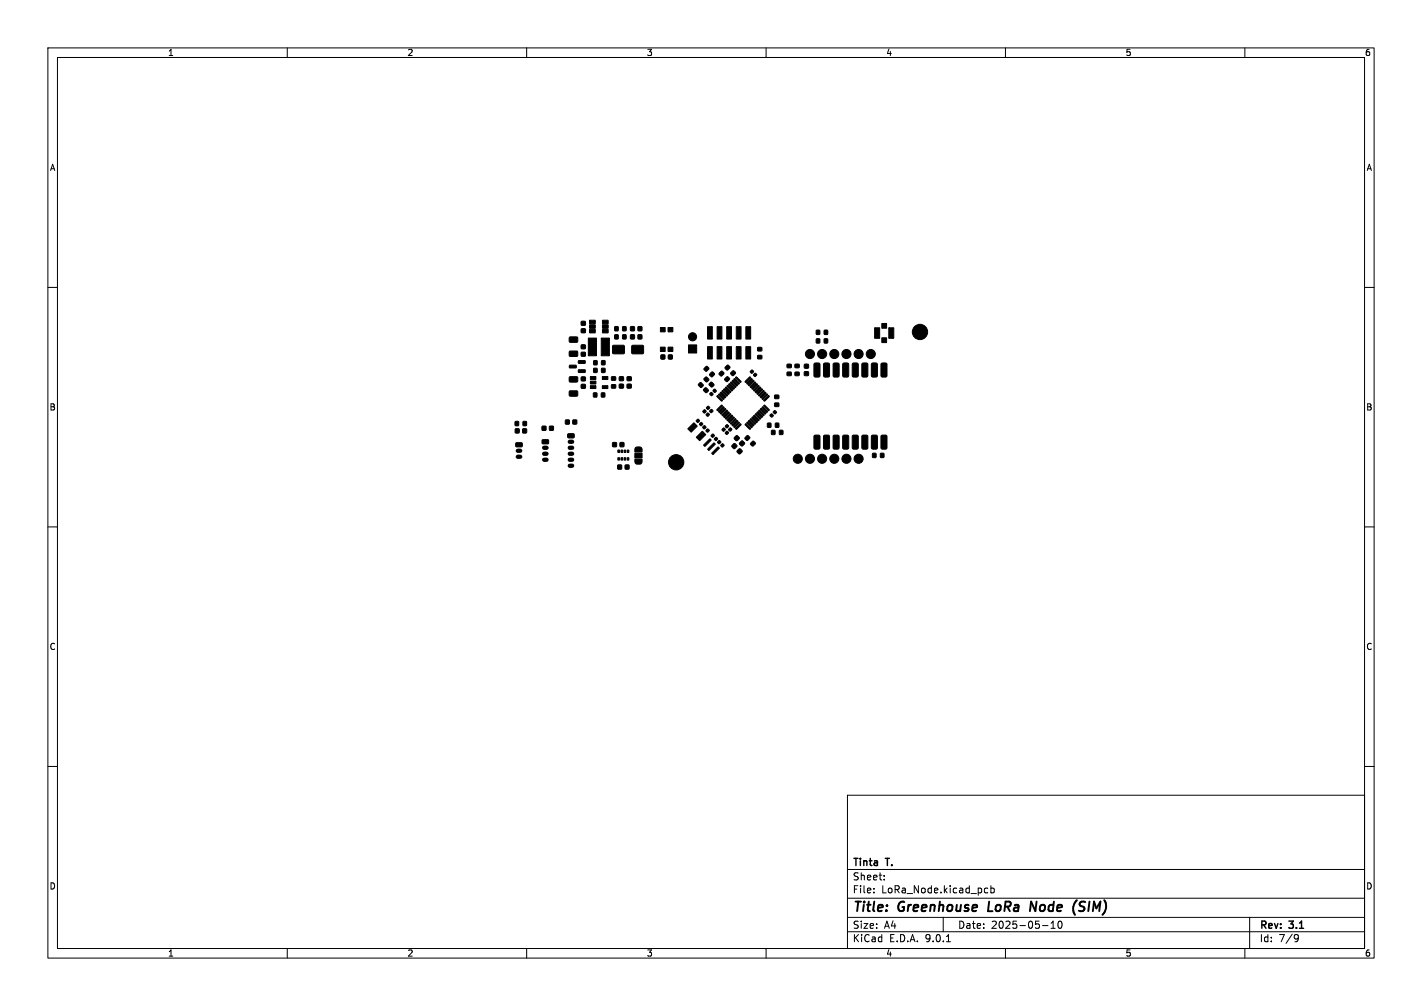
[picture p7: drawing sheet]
<svg xmlns="http://www.w3.org/2000/svg" width="297mm" height="210mm" viewBox="0 0 297 210" stroke-linecap="round" stroke-linejoin="round" font-family="sans-serif">
<defs><g id="words">
<g font-size="2.8">
<text x="178" y="190.9">Title:</text>
<text x="187.7" y="190.9">Greenhouse</text>
<text x="207.2" y="190.9">LoRa</text>
<text x="216.8" y="190.9">Node</text>
<text x="226.5" y="190.9">(SIM)</text>
</g>
<g font-size="2.1">
<text x="178" y="184">Sheet:</text>
<text x="178" y="181.2">Tinta</text>
<text x="185.2" y="181.2">T.</text>
<text x="178" y="186.7">File:</text>
<text x="184.1" y="186.7">LoRa_Node.kicad_pcb</text>
<text x="178" y="196.9">KiCad</text>
<text x="178" y="194.1">Size:</text>
<text x="184.7" y="194.1">A4</text>
<text x="185.7" y="196.9">E.D.A.</text>
<text x="193.3" y="196.9">9.0.1</text>
<text x="200" y="194.1">Date:</text>
<text x="207" y="194.1">2025-05-10</text>
<text x="263" y="194.3">Rev:</text>
<text x="263" y="196.9">Id:</text>
<text x="267.1" y="196.9">7/9</text>
<text x="269.4" y="194.3">3.1</text>
</g>
<g font-size="1.8">
<text x="35" y="11.9">1</text>
<text x="85" y="11.9">2</text>
<text x="135" y="11.9">3</text>
<text x="185" y="11.9">4</text>
<text x="235" y="11.9">5</text>
<text x="285" y="11.9">6</text>
<text x="10.3" y="35.9">A</text>
<text x="285.4" y="35.9">A</text>
<text x="10.3" y="85.9">B</text>
<text x="285.3" y="85.9">B</text>
<text x="10.3" y="135.9">C</text>
<text x="285.3" y="135.9">C</text>
<text x="10.3" y="185.9">D</text>
<text x="285.3" y="185.9">D</text>
<text x="35" y="199.9">1</text>
<text x="85" y="199.9">2</text>
<text x="135" y="199.9">3</text>
<text x="185" y="199.9">4</text>
<text x="235" y="199.9">5</text>
<text x="285" y="199.9">6</text>
</g>
</g></defs>
<g fill="none" stroke="#000" stroke-width=".21">
<path d="M10 10h277v190h-277zM12 12h273v186h-273zM60 10v2M110 10v2M160 10v2M210 10v2M260 10v2M10 60h2M285 60h2M10 110h2M285 110h2M10 160h2"/>
<path d="M177 166h108v32h-108zM285 160h2M60 198v2M110 198v2M160 198v2M177 194.5h108M177 191.5h108M177 187.5h108M177 181.5h108M182.5 186.3v.1M182.5 185.5v.1M184.7 183.6v.1"/>
<path d="M184.7 182.8v.1M197 191.5v3M197.7 196.6h.8M205.7 186.3h.6M205.7 185.5h.6M207 185.5l.4-.1 .3 .3-.2 .6h-.5M207 184.9v1.5M210 198v2M217.7 193.2h1.2M219.5 193.8h.9M219.5 192.7l.5-.4v1.5M221.2 192.4l.1-.1a.8 .8 0 0 1 .5 .7 .8 .8 0 0 1-.5 .8 1 1 0 0 1-.1-1.4z"/>
<path d="M260 198v2M261 191.5v6.5M270.6 195.1l.5 .1a.99 .99 0 0 1-.4 1.4h-.2M271.2 195.7l-.3 .3h-.3"/>
</g>
<path d="M206.6 188.2l-.3 2h1M215.1 190.2l.3-2 .9 2M224.9 187.9l-.1 .1M225.3 190.1l.8 .1M225.9 188.2l-.3 .2-.1 .4 .3 .4" fill="none" stroke="#000" stroke-width=".4"/>
<g fill="#000" stroke="#000" stroke-width=".21">
<path d="M119 73.3h1.5l.2 .2v.8l-.3 .1h-1.4l-.1-.2zM119 70.4l1.5-.1 .2 .3v.7l-.3 .2h-1.4l-.1-.3zM118.9 76.3l1.4-.1 .1 .5-1.4 .1zM119 78.7l1.5-.1 .2 .3v.7l-.3 .2h-1.4l-.1-.3zM121.4 73.6h.8v.7h-.8zM121.4 72h.8v.8h-.8zM121.4 67.1h.8v.8h-.8zM121.4 68.7h.8v.7h-.8zM121.4 78.7h.8v.8h-.8zM120.8 77.2h1.4v.5l-1.3 .1zM120.8 75.3h1.4v.5l-1.3 .1zM122.9 70.6h1.7v3.7h-1.7z"/>
<path d="M124 76.9h.7v.8h-.7zM123.2 66.9h1.1v.6l-1.1 .1zM123.2 67.8h1.1v.7h-1.1zM123.2 68.8h1.1v.6l-1.1 .1zM123.3 78.6h1.2v.6h-1.2zM124 75.3h.7v.8h-.7zM125.6 70.6h1.7v3.7h-1.7zM125.7 76.9h.6v.8h-.6zM125.7 75.3h.6v.8h-.6zM125.8 78.6h1.2v.6h-1.2zM125.9 68.8h1.1v.6l-1.1 .1zM125.9 67.8h1.1v.7h-1.1z"/>
<path d="M125.9 66.9h1.1v.6l-1.1 .1zM127.7 78.7h.9v.7h-.9zM128.4 69.9h.7v.8h-.7zM128.4 68.2h.7v.8h-.7zM130.1 69.9h.6v.8h-.6zM129.4 78.7h.8v.7h-.8zM128 72.1h2.4v1.7h-2.4zM130.1 68.2h.6v.8h-.6zM131 78.7h.8v.7h-.8zM131.7 68.2h.8v.8h-.8zM131.7 69.9h.8v.8h-.8zM133.3 68.2h.7v.8h-.7z"/>
<path d="M133.3 69.9h.7v.8h-.7zM132 72.1h2.4v1.7h-2.4zM138.1 74.1h.7v.8h-.7zM137.9 72.5h1v.9h-1zM137.9 68.4h1v.9h-1zM139.6 74.1h.8v.8h-.8zM139.5 72.5h1v.9h-1zM139.5 68.4h1v.9h-1zM143.8 72h1.7v1.7h-1.7zM147.1 79l.5-.3 .5 .6-.6 .4-.5-.5zM147.5 76.5h.2l.4 .4-.6 .6-.5-.5zM148.6 77.7h.3l.3 .4-.5 .6-.5-.5z"/>
<path d="M147.8 72.4h1v2.5h-1zM147.8 68.2h1v2.6h-1zM149.8 72.4h1v2.5h-1zM149.8 68.2h1v2.6h-1zM150.6 77.5h.3l.3 .4-.6 .6-.4-.5zM151.9 76.3h.2l.4 .4-.6 .6-.5-.5zM151.4 79.1l.5-.5 .5 .5-.6 .6-.4-.4zM152.6 79.9l.2-.2 .9 1.1-.2 .1zM151.8 72.4h1v2.5h-1zM151.8 68.2h1v2.6h-1zM153 79.4l1.1 .9-.1 .2-1.1-.9zM152.6 77.8l.6-.4 .4 .5-.5 .5-.5-.3z"/>
<path d="M153.3 79.1l.2-.1 .9 1.1-.2 .1zM153.6 78.8l.2-.1 1 1-.2 .1zM153.8 72.4h1v2.5h-1zM153.8 68.2h1v2.6h-1zM155.6 79.6l1-.9 .2 .1-1 1zM155.8 72.4h1v2.5h-1zM155.8 68.2h1v2.6h-1zM157 77.3h.2l.2 .3-.4 .3-.3-.3zM157.6 77.9h.2l.3 .3-.4 .4-.3-.3zM158.3 72.6h.8v.6h-.8zM158.3 74.2h.8v.7h-.8zM164.4 76.1h.8v.6h-.8z"/>
<path d="M164.4 77.7h.8v.7h-.8zM166.1 76.1h.8v.6h-.8zM166.1 77.7h.8v.7h-.8zM168 76.1h.8v.7h-.8zM168 77.6h.8v.8h-.8zM170.1 75.8h.9l.3 .2v2.4l-.3 .3h-.8l-.2-.2v-2.4zM170.5 69h.7v.8h-.7zM170.5 70.8h.7v.8h-.7zM172.2 69h.6v.8h-.6zM172.1 75.8h.9l.3 .2v2.4l-.3 .3h-.8l-.2-.2v-2.4zM172.2 70.8h.6v.8h-.6zM174.1 75.8h.9l.3 .2v2.4l-.3 .3h-.8l-.2-.2v-2.4z"/>
<path d="M176.1 75.9l.8-.1 .4 .2v2.4l-.3 .3h-.8l-.2-.2zM178.1 75.8h.9l.3 .2v2.4l-.3 .3h-.8l-.2-.2v-2.4zM180.1 75.8h.9l.3 .2v2.4l-.3 .3h-.8l-.2-.2v-2.4zM182.1 75.8h.9l.3 .2v2.4l-.3 .3h-.8l-.2-.2v-2.4zM182.7 68.4h1v2.2h-1zM184.2 70.5h1v1h-1zM184.2 67.5h1v1h-1zM184.1 75.8h.9l.3 .2v2.4l-.3 .3h-.8l-.2-.2v-2.4zM185.6 68.4h1.1v2.2h-1.1zM107.6 88h.7v.8h-.7zM107.6 89.5h.8v.9h-.8zM107.8 92.5l1.2-.1 .1 .8-.2 .1h-1.1l-.1-.2z"/>
<path d="M109.2 89.5h.8v.9h-.8zM109.3 88h.6v.8h-.6zM113.2 89h.8v.8h-.8zM113.3 91.8h1.2l.1 .7-.2 .2h-1.1l-.1-.2zM114.8 89h.8v.8h-.8zM118.1 87.7h.8v.8h-.8zM119.7 87.7h.7v.8h-.7zM118.6 90.6l1.2-.1 .1 .8-.2 .1h-1l-.2-.2zM119 81.6h1.5l.2 .2v.8l-.3 .1h-1.4l-.1-.2zM121.4 80.3h.8v.7h-.8zM124 82h.6v.9h-.6zM123.3 79.6h1.2v.6h-1.2z"/>
<path d="M123.3 80.5h1.2v.6h-1.2zM125.6 82h.7v.9h-.7zM125.8 80.5h1.2v.6h-1.2zM127.7 80.3h.9v.7h-.9zM128 92.4h.7v.8h-.7zM129 97.1h.8v.8h-.8zM129 94h.4v.5h-.4zM129 95.6h.4v.5h-.4zM129.4 80.2h.8v.8h-.8zM129.7 94h.4v.5h-.4zM129.7 95.6h.4v.5h-.4zM129.5 92.4h.8v.8h-.8z"/>
<path d="M130.6 97.1h.8v.8h-.8zM130.3 94h.4v.5h-.4zM130.3 95.6h.4v.5h-.4zM131 94h.3v.5h-.3zM131 95.6h.3v.5h-.3zM131 80.2h.8v.8h-.8zM132.7 93.5l.3-.2 .9 .1 .2 .3v.7h-1.5zM132.6 94.6h1.5v1h-1.5zM132.6 95.9h1.5v.7l-.4 .3h-.8l-.3-.3zM143.7 89.5l1.2-1.3 .7 .8-1.2 1.2zM145.4 87.8l.4-.3 .3 .3-.4 .4-.3-.2zM146.2 79.9h.2l.5 .5-.4 .5-.6-.5z"/>
<path d="M146.1 88.5l.4-.3 .3 .3-.4 .4-.3-.2zM148.3 91.6l.3 .3-1.4 1.3-.3-.3zM147 81.3l.5-.4 .5 .7-.6 .4-.5-.5zM146.8 89.1l.3-.3 .4 .4-.4 .4-.3-.3zM146.8 85.8l.4-.3 .3 .4-.4 .3-.3-.2zM145.4 91.3l1.3-1.3 .7 .7-1.3 1.3zM149.1 92.4l.3 .3-1.3 1.4-.3-.3zM147.5 89.8l.3-.3 .3 .4-.3 .3-.3-.2zM147.5 86.5l.3-.3 .4 .3-.4 .4-.3-.2zM147.6 85.1l.3-.3 .3 .3-.3 .4-.3-.2zM148.1 80.1l.5-.3 .5 .6-.5 .4-.5-.5zM148.3 82.1l.3-.2 .3 .4-.3 .3-.4-.3z"/>
<path d="M148.6 94.6l1.4-1.3 .3 .3-1.4 1.3zM148.2 85.7l.4-.2 .3 .3-.4 .4-.3-.3zM148.5 90.9l.4-.3 .3 .3-.4 .4-.3-.2zM148.9 81.5l.4-.3 .3 .5-.4 .2-.3-.3zM149.2 91.6l.4-.3 .3 .3-.4 .4-.3-.2zM150.7 84.6l.2 .2-1.1 .9-.1-.2zM149.7 82.7l.2-.1 1 1-.2 .1zM150.1 85.9l.9-1 .2 .1-.9 1.1zM150.1 82.3l.2-.1 .9 1.1-.2 .1zM149.9 92.2l.3-.3 .4 .4-.4 .4-.3-.3zM150.4 86.2l1-.9 .2 .1-.9 1zM150.4 82l.3-.1 .9 1-.2 .1z"/>
<path d="M150.8 86.6l.9-1 .2 .1-.9 1.1zM150.8 81.6l.2-.1 .9 1.1-.2 .1zM150.6 92.9l.3-.3 .3 .4-.3 .3-.3-.2zM152.1 86l.2 .2-1 .9-.1-.2zM151.2 81.3l.2-.1 .9 1-.2 .1zM150.8 89.6l.4-.3 .3 .4-.4 .3-.3-.2zM151.5 87.3l.9-1 .3 .1-1 1.1zM151.5 80.9l.2-.1 1 1.1-.3 .1zM152.8 86.7l.2 .2-1 .9-.1-.2zM152 80.5l1 .9-.1 .2-1-.9zM151.7 90h.2l.3 .3-.4 .4-.3-.3zM151.8 88.7h.2l.2 .3-.4 .3-.3-.3z"/>
<path d="M153.1 87l.3 .3-1.1 .9-.1-.2zM152.3 80.1l1.1 .9-.1 .3-1.1-1zM152.6 88.3l.9-.9 .2 .1-.9 1.1zM152.4 89.3h.2l.3 .3-.4 .4-.3-.3zM152.9 88.7l1-.9 .2 .1-1 1zM153.2 92.6h.4l.3 .5-.5 .6-.6-.6zM153.3 89l.9-.9 .2 .1-.9 1.1zM154.6 88.5l.2 .2-1.1 .9-.1-.2zM153.7 91h.4l.3 .5-.5 .5-.6-.5zM154.3 93.7h.4l.3 .5-.5 .6-.6-.6zM154.5 92.4l.5-.4 .5 .6-.5 .5-.5-.4zM155.6 88.6l.2-.1 1 1-.2 .1z"/>
<path d="M156 88.2l.2-.1 .9 1.1-.2 .1zM156 80l.9-1 .2 .1-.9 1.1zM156 91h.3l.3 .4-.6 .6-.4-.5zM156.3 87.9l.2-.1 1 1-.2 .1zM157.3 79.4l.2 .2-1.1 .9-.1-.2zM156.7 87.5l.2-.1 .9 1-.2 .2zM156.7 80.7l.9-1 .2 .2-.9 1zM157.1 87l1.1 1-.1 .2-1.1-.9zM157 81l1-.9 .2 .1-.9 1.1zM157.2 92.1h.3l.3 .5-.6 .5-.5-.4zM157.5 86.7l1 .9-.1 .2-1-.9zM158.3 80.5l.2 .2-1 .9-.1-.2z"/>
<path d="M157.9 86.3l1 1-.1 .2-1.1-.9zM158.7 80.8l.2 .2-1 1-.2-.3zM158.2 86l1 .9-.1 .2-1-.9zM158.1 82.1l.9-.9 .2 .1-.9 1zM158.5 85.7l.2-.1 .9 1.1-.2 .1zM158.5 82.5l.9-1 .2 .1-.9 1.1zM158.8 85.4l.2-.1 1 1-.3 .1zM159.7 81.9l.3 .2-1.1 .9-.1-.2zM159.2 85l.2-.1 .9 1.1-.2 .1zM159.2 83.2l.9-1 .2 .1-.9 1.1zM159.5 84.7l.2-.1 1 1-.2 .1zM159.5 83.5l1-.9 .2 .1-1 1z"/>
<path d="M160.3 88.4h.7v.8h-.7zM161 86.4h.2l.3 .3-.3 .4-.4-.3zM161.2 89.9h.6v.8h-.6zM161.8 84.2h.8v.6h-.8zM161.8 82.5h.8v.7h-.8zM161.7 85.7h.2l.3 .3-.3 .4-.4-.3zM162 88.4h.6v.8h-.6zM162.8 89.9h.7v.8h-.7zM170.1 91l.8-.2 .4 .3v2.4l-.3 .3h-.8l-.2-.3zM172.1 91l.8-.2 .4 .3v2.4l-.3 .3h-.8l-.2-.3zM174.1 91l.8-.2 .4 .3v2.4l-.3 .3h-.8l-.2-.3zM176.1 91l.8-.2 .4 .3v2.4l-.3 .3h-.8l-.2-.3z"/>
<path d="M178.1 91l.8-.2 .4 .3v2.4l-.3 .3h-.8l-.2-.3zM180.1 91l.8-.2 .4 .3v2.4l-.3 .3h-.8l-.2-.3zM182.1 91l.8-.2 .4 .3v2.4l-.3 .3h-.8l-.2-.3zM182.3 94.7h.6v.8h-.6zM184.1 91l.8-.2 .4 .3v2.4l-.3 .3h-.8l-.2-.3zM183.9 94.7h.7v.8h-.7z"/>
<circle cx="144.7" cy="70.3" r=".85"/>
<circle cx="169.2" cy="73.9" r=".95"/>
<circle cx="171.7" cy="73.9" r=".95"/>
<circle cx="174.2" cy="73.9" r=".95"/>
<circle cx="176.8" cy="73.9" r=".95"/>
<circle cx="179.3" cy="73.9" r=".95"/>
<circle cx="181.9" cy="73.9" r=".95"/>
<circle cx="192.1" cy="69.3" r="1.6"/>
<circle cx="141.2" cy="96.5" r="1.6"/>
<circle cx="166.6" cy="95.8" r=".95"/>
<circle cx="169.2" cy="95.8" r=".95"/>
<circle cx="171.7" cy="95.8" r=".95"/>
<circle cx="174.2" cy="95.8" r=".95"/>
<circle cx="176.8" cy="95.8" r=".95"/>
<circle cx="179.3" cy="95.8" r=".95"/>
</g>
<path d="M108.1 94.1h.5M108.1 95.4h.5M113.6 93.5h.5M113.6 94.7h.5M113.6 96h.5M119 93.5h.5M119 94.7h.5M119 96h.5M119 92.2h.5M119 97.2h.5" fill="none" stroke="#000" stroke-width=".9"/>
<use href="#words"/>
</svg>
